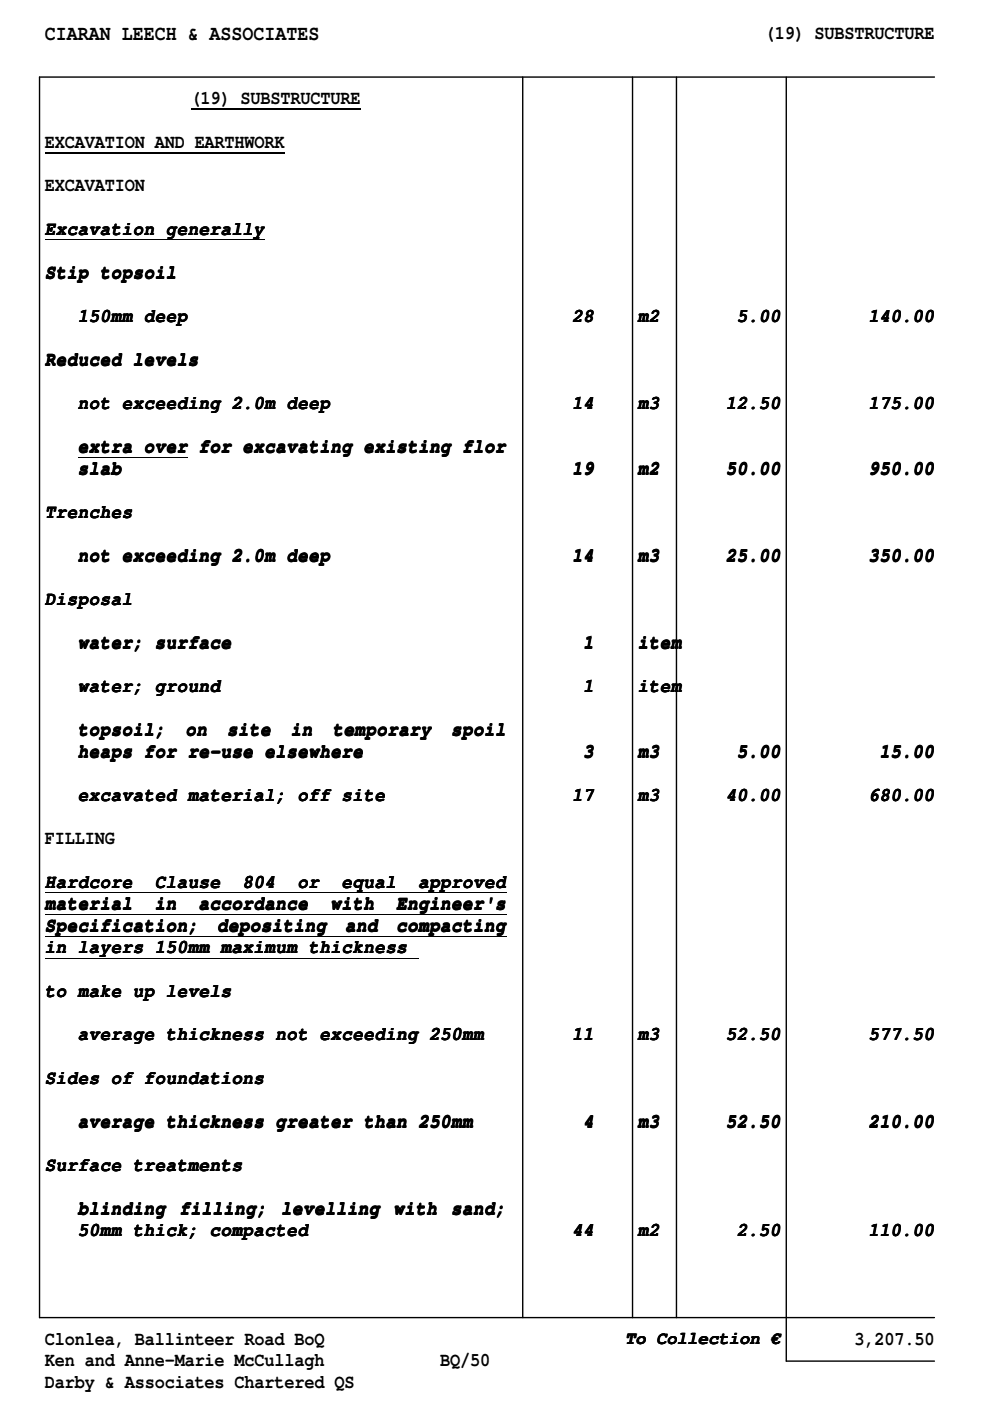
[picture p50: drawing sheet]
<svg xmlns="http://www.w3.org/2000/svg" width="210mm" height="297mm" viewBox="0 0 210 297" stroke-linecap="round" stroke-linejoin="round" font-family="sans-serif">
<defs><g id="words">
<text font-size="4.4" x="9.5" y="8.5">CIARAN LEECH &amp; ASSOCIATES</text>
<g font-size="4.1">
<text x="162.1" y="8.2">(19) SUBSTRUCTURE</text>
<text x="40.4" y="22.1">(19) SUBSTRUCTURE</text>
<text x="9.5" y="31.3">EXCAVATION AND EARTHWORK</text>
<text x="9.5" y="40.5">EXCAVATION</text>
<text x="9.6" y="49.8">Excavation generally</text>
<text x="9.6" y="59">Stip topsoil</text>
<text x="16.6" y="68.2">150mm deep</text>
<text x="121.3" y="68.2">28</text>
<text x="135.3" y="68.3">m2</text>
<text x="156.2" y="68.3">5.00</text>
<text x="184.1" y="68.3">140.00</text>
<text x="9.6" y="77.5">Reduced levels</text>
<text x="16.6" y="86.7">not exceeding 2.0m deep</text>
<text x="121.3" y="86.7">14</text>
<text x="135.3" y="86.8">m3</text>
<text x="153.9" y="86.8">12.50</text>
<text x="184.1" y="86.8">175.00</text>
<text x="16.6" y="95.9">extra over for excavating existing flor</text>
<text x="16.6" y="100.5">slab</text>
<text x="121.3" y="100.5">19</text>
<text x="135.3" y="100.6">m2</text>
<text x="153.9" y="100.6">50.00</text>
<text x="184.1" y="100.6">950.00</text>
<text x="9.6" y="109.8">Trenches</text>
<text x="16.6" y="119">not exceeding 2.0m deep</text>
<text x="121.3" y="119">14</text>
<text x="135.3" y="119.1">m3</text>
<text x="153.9" y="119.1">25.00</text>
<text x="184.1" y="119.1">350.00</text>
<text x="9.6" y="128.2">Disposal</text>
<text x="16.6" y="137.5">water; surface</text>
<text x="123.7" y="137.5">1</text>
<text x="135.3" y="137.5">item</text>
<text x="16.6" y="146.7">water; ground</text>
<text x="123.7" y="146.7">1</text>
<text x="135.3" y="146.7">item</text>
<text x="16.6" y="155.9">topsoil;</text>
<text x="39.4" y="155.9">on</text>
<text x="48.3" y="155.9">site</text>
<text x="61.8" y="155.9">in</text>
<text x="70.6" y="155.9">temporary</text>
<text x="95.8" y="155.9">spoil</text>
<text x="16.6" y="160.5">heaps for re-use elsewhere</text>
<text x="123.6" y="160.5">3</text>
<text x="135.3" y="160.6">m3</text>
<text x="156.2" y="160.6">5.00</text>
<text x="186.5" y="160.6">15.00</text>
<text x="16.5" y="169.8">excavated material; off site</text>
<text x="121.3" y="169.8">17</text>
<text x="135.3" y="169.8">m3</text>
<text x="153.9" y="169.8">40.00</text>
<text x="184.1" y="169.8">680.00</text>
<text x="9.5" y="178.9">FILLING</text>
<text x="9.6" y="188.2">Hardcore</text>
<text x="32.9" y="188.2">Clause</text>
<text x="51.5" y="188.2">804</text>
<text x="63.2" y="188.2">or</text>
<text x="72.5" y="188.2">equal</text>
<text x="88.8" y="188.2">approved</text>
<text x="9.6" y="192.8">material</text>
<text x="9.6" y="197.4">Specification;</text>
<text x="32.9" y="192.8">in</text>
<text x="42.2" y="192.8">accordance</text>
<text x="46.1" y="197.4">depositing</text>
<text x="70.1" y="192.8">with</text>
<text x="73.2" y="197.4">and</text>
<text x="84.1" y="197.4">compacting</text>
<text x="84.1" y="192.8">Engineer's</text>
<text x="9.6" y="202.1">in layers 150mm maximum thickness</text>
<text x="9.6" y="211.3">to make up levels</text>
<text x="16.5" y="220.5">average thickness not exceeding 250mm</text>
<text x="121.3" y="220.5">11</text>
<text x="135.3" y="220.6">m3</text>
<text x="153.9" y="220.6">52.50</text>
<text x="184.1" y="220.6">577.50</text>
<text x="9.6" y="229.7">Sides of foundations</text>
<text x="16.5" y="239">average thickness greater than 250mm</text>
<text x="123.6" y="239">4</text>
<text x="135.3" y="239.1">m3</text>
<text x="153.9" y="239.1">52.50</text>
<text x="184.1" y="239.1">210.00</text>
<text x="9.6" y="248.2">Surface treatments</text>
<text x="16.6" y="257.4">blinding filling;</text>
<text x="59.7" y="257.4">levelling with</text>
<text x="95.8" y="257.4">sand;</text>
<text x="16.6" y="262">50mm thick; compacted</text>
<text x="121.3" y="262">44</text>
<text x="135.3" y="262.1">m2</text>
<text x="156.2" y="262.1">2.50</text>
<text x="184.1" y="262.1">110.00</text>
<text x="9.5" y="285.1">Clonlea, Ballinteer Road BoQ</text>
<text x="181.2" y="285.1">3,207.50</text>
<text x="9.5" y="289.7">Ken and Anne-Marie McCullagh</text>
<text x="93.3" y="289.7">BQ/50</text>
<text x="9.5" y="294.3">Darby &amp; Associates Chartered QS</text>
</g>
<text font-size="3.8" x="132.6" y="284.9">To Collection €</text>
</g></defs>
<path d="M110.8 16.3v263.1M134.1 16.3v263.1M143.4 16.3v263.1M166.7 16.3v272.3h31.4M198.1 16.3h-189.7v263.1h189.7" fill="none" stroke="#000" stroke-width=".3"/>
<path d="M9.5 32.4h50.8M40.4 23.2h36" fill="none" stroke="#000" stroke-width=".42"/>
<path d="M9.5 50.9h46.6M16.5 97h23.3M9.5 189.3h97.8M9.5 193.9h97.8M9.5 198.5h97.8M9.5 203.2h79.2" fill="none" stroke="#000" stroke-width=".21"/>
<use href="#words"/>
</svg>
